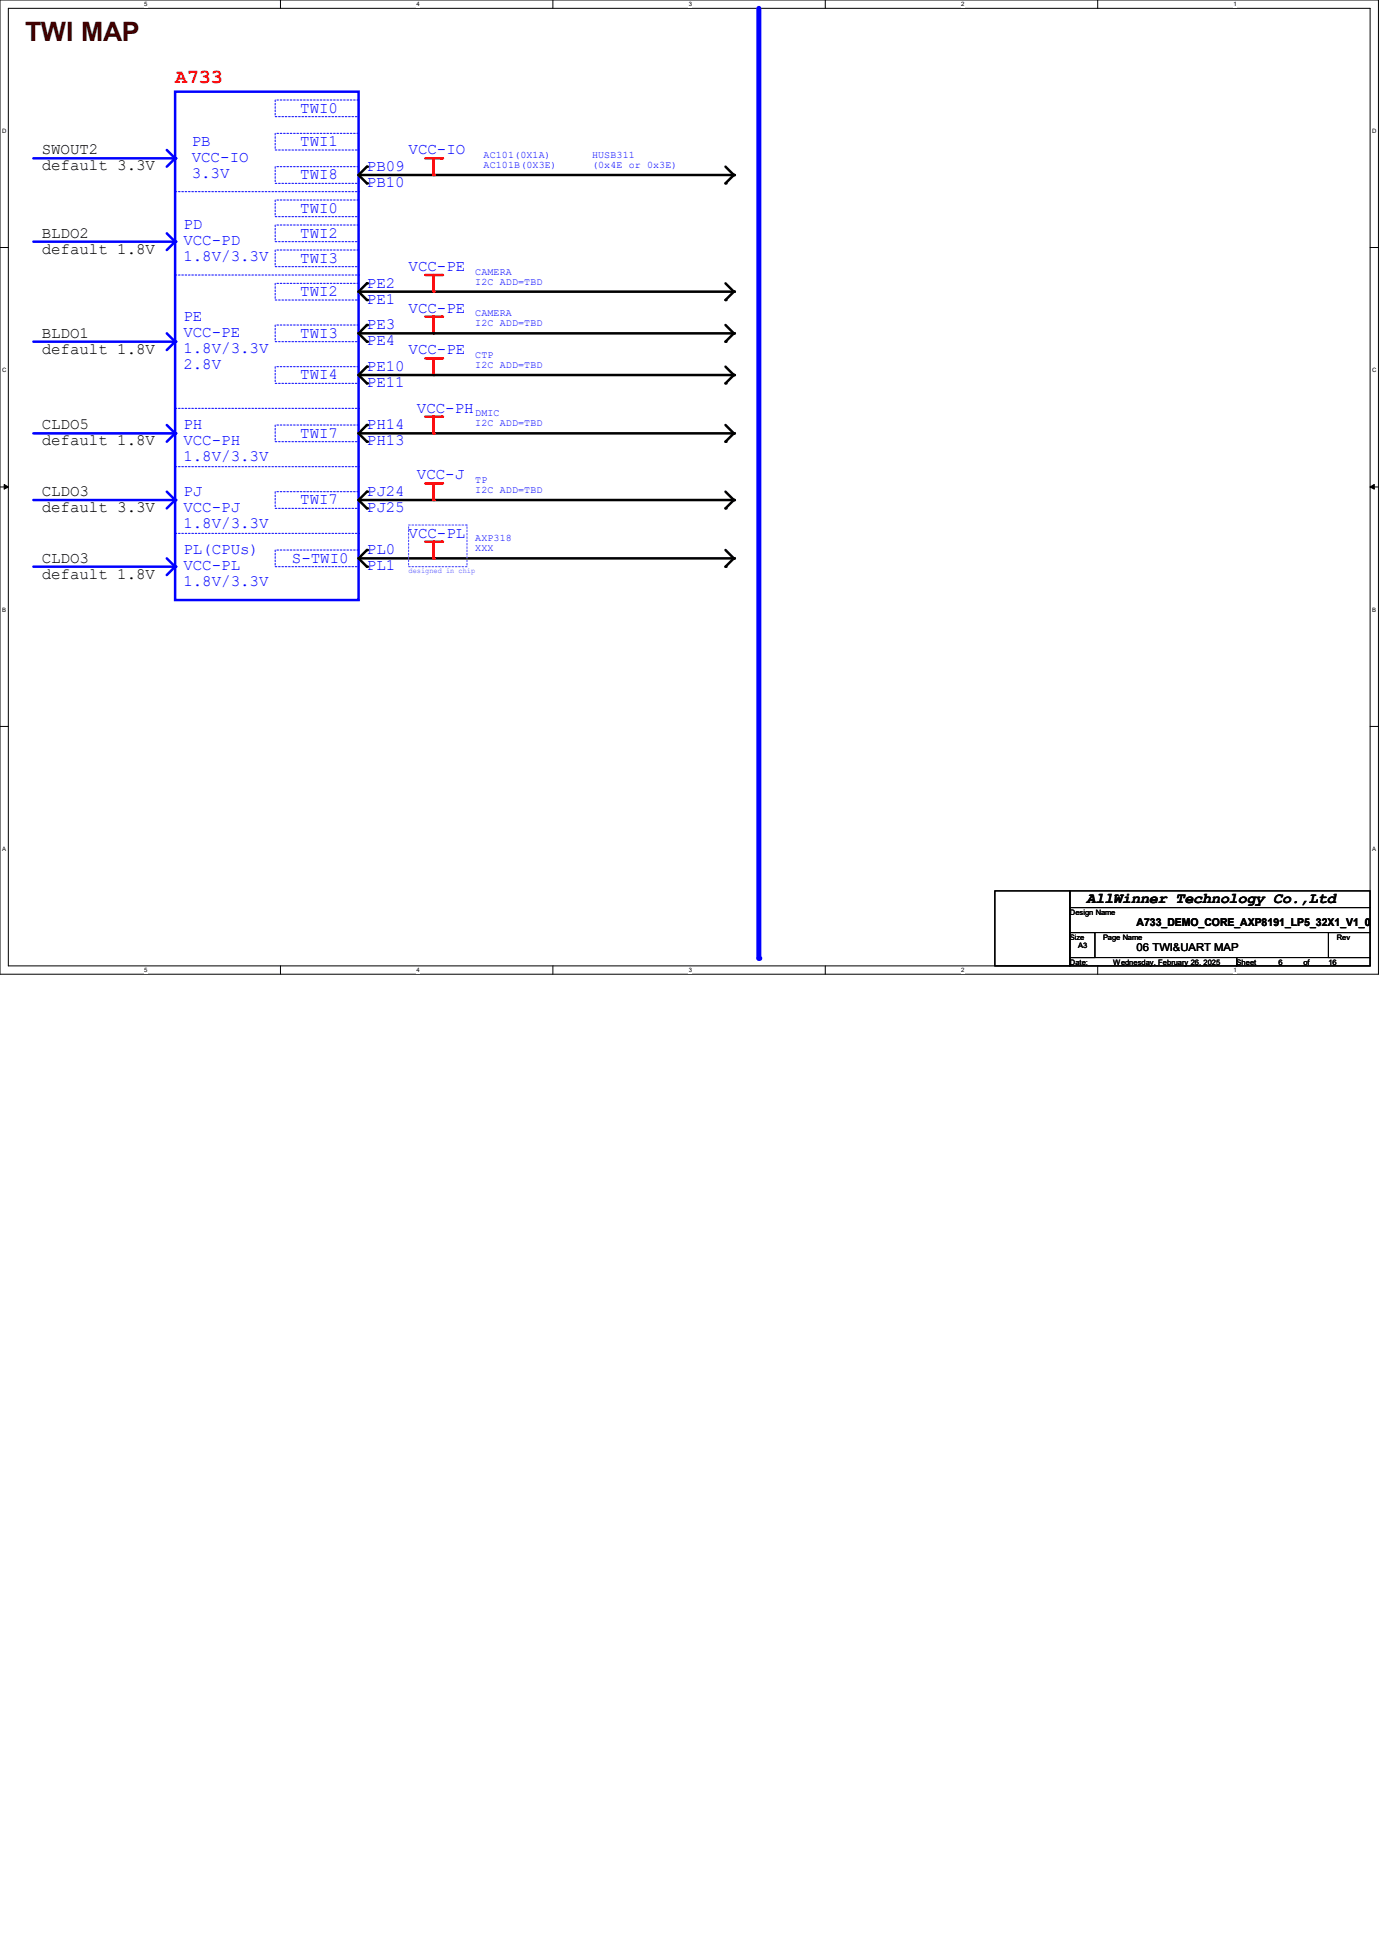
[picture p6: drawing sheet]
<svg xmlns="http://www.w3.org/2000/svg" width="210mm" height="297mm" viewBox="0 0 210 297" stroke-linecap="round" stroke-linejoin="round" font-family="sans-serif">
<defs><g id="words">
<text font-size="4.1" fill="#400000" x="3.8" y="6.3">TWI MAP</text>
<text font-size="3" fill="#f00" x="26.7" y="12.7">A733</text>
<g font-size="2.4" fill="#00f">
<text x="45.7" y="17.2">TWI0</text>
<text x="29.2" y="22.3">PB</text>
<text x="45.7" y="22.3">TWI1</text>
<text x="62.2" y="23.5">VCC-IO</text>
<text x="29.2" y="24.7">VCC-IO</text>
<text x="29.2" y="27.1">3.3V</text>
<text x="45.7" y="27.3">TWI8</text>
<text x="55.9" y="26.1">PB09</text>
<text x="55.9" y="28.5">PB10</text>
<text x="27.9" y="35">PD</text>
<text x="45.7" y="32.4">TWI0</text>
<text x="27.9" y="37.4">VCC-PD</text>
<text x="27.9" y="39.8">1.8V/3.3V</text>
<text x="45.7" y="36.2">TWI2</text>
<text x="45.7" y="40">TWI3</text>
<text x="62.2" y="41.3">VCC-PE</text>
<text x="45.7" y="45.1">TWI2</text>
<text x="55.9" y="43.9">PE2</text>
<text x="55.9" y="46.3">PE1</text>
<text x="62.2" y="47.7">VCC-PE</text>
<text x="27.9" y="48.9">PE</text>
<text x="27.9" y="51.4">VCC-PE</text>
<text x="27.9" y="53.8">1.8V/3.3V</text>
<text x="45.7" y="51.5">TWI3</text>
<text x="55.9" y="50.2">PE3</text>
<text x="55.9" y="52.6">PE4</text>
<text x="27.9" y="56.2">2.8V</text>
<text x="45.7" y="57.8">TWI4</text>
<text x="55.9" y="56.6">PE10</text>
<text x="55.9" y="59">PE11</text>
<text x="62.2" y="54">VCC-PE</text>
<text x="27.9" y="65.4">PH</text>
<text x="55.9" y="65.4">PH14</text>
<text x="63.5" y="62.9">VCC-PH</text>
<text x="27.9" y="67.9">VCC-PH</text>
<text x="27.9" y="70.3">1.8V/3.3V</text>
<text x="45.7" y="66.7">TWI7</text>
<text x="55.9" y="67.9">PH13</text>
<text x="27.9" y="75.6">PJ</text>
<text x="45.7" y="76.9">TWI7</text>
<text x="55.9" y="75.6">PJ24</text>
<text x="63.5" y="73.1">VCC-J</text>
<text x="27.9" y="78">VCC-PJ</text>
<text x="27.9" y="80.4">1.8V/3.3V</text>
<text x="55.9" y="78">PJ25</text>
<text x="62.2" y="82">VCC-PL</text>
<text x="27.9" y="84.5">PL(CPUs)</text>
<text x="27.9" y="86.9">VCC-PL</text>
<text x="27.9" y="89.3">1.8V/3.3V</text>
<text x="44.4" y="85.8">S-TWI0</text>
<text x="55.9" y="84.5">PL0</text>
<text x="55.9" y="86.9">PL1</text>
</g>
<g font-size="2.4">
<text x="6.3" y="23.5">SWOUT2</text>
<text x="6.3" y="26">default 3.3V</text>
<text x="6.3" y="36.2">BLDO2</text>
<text x="6.3" y="38.7">default 1.8V</text>
<text x="6.3" y="51.5">BLDO1</text>
<text x="6.3" y="53.9">default 1.8V</text>
<text x="6.3" y="65.4">CLDO5</text>
<text x="6.3" y="67.9">default 1.8V</text>
<text x="6.3" y="75.6">CLDO3</text>
<text x="6.3" y="78">default 3.3V</text>
<text x="6.3" y="85.8">CLDO3</text>
<text x="6.3" y="88.2">default 1.8V</text>
</g>
<text font-size="2.3" x="165.5" y="137.7">AllWinner Technology Co.,Ltd</text>
<g font-size="1.7">
<text x="173.1" y="141.1">A733_DEMO_CORE_AXP8191_LP5_32X1_V1_0</text>
<text x="173.1" y="144.9">06 TWI&amp;UART MAP</text>
</g>
<g font-size="1.5" fill="#00f">
<text x="73.7" y="24.1">AC101(0X1A)</text>
<text x="73.7" y="25.6">AC101B(0X3E)</text>
<text x="90.2" y="24.1">HUSB311</text>
<text x="90.2" y="25.6">(0x4E or 0x3E)</text>
<text x="72.4" y="41.9">CAMERA</text>
<text x="72.4" y="43.4">I2C ADD=TBD</text>
<text x="72.4" y="48.2">CAMERA</text>
<text x="72.4" y="49.7">I2C ADD=TBD</text>
<text x="72.4" y="54.6">CTP</text>
<text x="72.4" y="56.1">I2C ADD=TBD</text>
<text x="72.4" y="63.5">DMIC</text>
<text x="72.4" y="65">I2C ADD=TBD</text>
<text x="72.4" y="73.6">TP</text>
<text x="72.4" y="75.1">I2C ADD=TBD</text>
<text x="72.4" y="82.5">AXP318</text>
<text x="72.4" y="84">XXX</text>
</g>
<text font-size="1.1" fill="#8000ff" x="62.2" y="87.3">designed in chip</text>
<g font-size="1.1">
<text x="162.9" y="139.4">Design Name</text>
<text x="162.9" y="143.2">Size</text>
<text x="168" y="143.2">Page Name</text>
<text x="203.6" y="143.2">Rev</text>
<text x="162.9" y="147">Date:</text>
<text x="164.2" y="144.5">A3</text>
<text x="169.5" y="147">Wednesday, February 26, 2025</text>
<text x="188.3" y="147">Sheet</text>
<text x="194.7" y="147">6</text>
<text x="198.5" y="147">of</text>
<text x="202.3" y="147">16</text>
</g>
<g font-size=".9">
<text x="22" y=".9">5</text>
<text x="63.4" y=".9">4</text>
<text x="104.9" y=".9">3</text>
<text x="146.4" y=".9">2</text>
<text x="187.9" y=".9">1</text>
<text x=".3" y="20.3">D</text>
<text x="209" y="20.3">D</text>
<text x=".3" y="56.7">C</text>
<text x="209" y="56.7">C</text>
<text x=".3" y="93.2">B</text>
<text x="209" y="93.2">B</text>
<text x=".3" y="129.7">A</text>
<text x="209" y="129.7">A</text>
<text x="22" y="148.1">5</text>
<text x="63.4" y="148.1">4</text>
<text x="104.9" y="148.1">3</text>
<text x="146.4" y="148.1">2</text>
<text x="187.9" y="148.1">1</text>
</g>
</g></defs>
<path d="M0 0h209.9v148.5h-209.9zM1.3 1.3h207.4v145.9h-207.4z" fill="none" stroke="#000" stroke-width=".15"/>
<g fill="#fff">
<path d="M22 .1h.5v1h-.5z"/>
<path d="M22 147.3h.5v1h-.5z"/>
</g>
<path d="M42.7 0v1.3M42.7 147.2v1.3" fill="none" stroke="#000" stroke-width=".15"/>
<g fill="#fff">
<path d="M63.4 .1h.5v1h-.5z"/>
<path d="M63.4 147.3h.5v1h-.5z"/>
</g>
<path d="M84.2 0v1.3M84.2 147.2v1.3" fill="none" stroke="#000" stroke-width=".15"/>
<g fill="#fff">
<path d="M104.9 .1h.5v1h-.5z"/>
<path d="M104.9 147.3h.5v1h-.5z"/>
</g>
<path d="M125.7 0v1.3M125.7 147.2v1.3" fill="none" stroke="#000" stroke-width=".15"/>
<g fill="#fff">
<path d="M146.4 .1h.5v1h-.5z"/>
<path d="M146.4 147.3h.5v1h-.5z"/>
</g>
<path d="M167.2 0v1.3M167.2 147.2v1.3" fill="none" stroke="#000" stroke-width=".15"/>
<g fill="#fff">
<path d="M187.9 .1h.5v1h-.5z"/>
<path d="M187.9 147.3h.5v1h-.5z"/>
<path d="M.3 19.5h.7v1h-.7z"/>
<path d="M209 19.5h.6v1h-.6z"/>
<path d="M.3 55.9h.7v1h-.7z"/>
<path d="M209 55.9h.6v1h-.6z"/>
</g>
<path d="M0 37.7h1.3M208.7 37.7h1.2" fill="none" stroke="#000" stroke-width=".15"/>
<g fill="#fff">
<path d="M.3 92.4h.6v1h-.6z"/>
<path d="M209 92.4h.6v1h-.6z"/>
</g>
<path d="M0 74.2h1.3M208.7 74.2h1.2" fill="none" stroke="#000" stroke-width=".15"/>
<path d="M.6 73.8l.7 .4-.7 .3zM208.7 74.2l.6-.4v.7z" fill="#000" stroke="#000" stroke-width=".15"/>
<g fill="#fff">
<path d="M.3 128.9h.6v1h-.6z"/>
<path d="M209 128.9h.5v1h-.5z"/>
</g>
<path d="M0 110.7h1.3M208.7 110.7h1.2" fill="none" stroke="#000" stroke-width=".15"/>
<path d="M41.9 20.3h12.7v2.6h-12.7zM41.9 30.5h12.7v2.5h-12.7zM41.9 49.5h12.7v2.6h-12.7zM41.9 55.9h12.7v2.5h-12.7zM41.9 43.2h12.7v2.5h-12.7zM41.9 64.8h12.7v2.5h-12.7z" fill="none" stroke="#00f" stroke-width=".15" stroke-dasharray=".3"/>
<path d="M26.7 14h27.9v77.4h-27.9zM5.1 24.1h21.6" fill="none" stroke="#00f" stroke-width=".38"/>
<circle cx="26.7" cy="24.1" r=".19" fill="#00f"/>
<path d="M41.9 15.2h12.7v2.6h-12.7zM41.9 25.4h12.7v2.5h-12.7z" fill="none" stroke="#00f" stroke-width=".15" stroke-dasharray=".3"/>
<path d="M26.7 24.1l-1.3 1.3" fill="none" stroke="#00f" stroke-width=".38"/>
<circle cx="26.7" cy="24.1" r=".19" fill="#00f"/>
<path d="M25.4 22.9l1.3 1.2" fill="none" stroke="#00f" stroke-width=".38"/>
<circle cx="26.7" cy="24.1" r=".19" fill="#00f"/>
<path d="M5.1 36.8h21.6" fill="none" stroke="#00f" stroke-width=".38"/>
<circle cx="26.7" cy="36.8" r=".19" fill="#00f"/>
<path d="M25.4 35.6l1.3 1.2" fill="none" stroke="#00f" stroke-width=".38"/>
<circle cx="26.7" cy="36.8" r=".19" fill="#00f"/>
<path d="M26.7 36.8l-1.3 1.3" fill="none" stroke="#00f" stroke-width=".38"/>
<circle cx="26.7" cy="36.8" r=".19" fill="#00f"/>
<path d="M5.1 76.2h21.6" fill="none" stroke="#00f" stroke-width=".38"/>
<circle cx="26.7" cy="76.2" r=".19" fill="#00f"/>
<path d="M26.7 76.2l-1.3 1.3" fill="none" stroke="#00f" stroke-width=".38"/>
<circle cx="26.7" cy="76.2" r=".19" fill="#00f"/>
<path d="M25.4 74.9l1.3 1.3" fill="none" stroke="#00f" stroke-width=".38"/>
<circle cx="26.7" cy="76.2" r=".19" fill="#00f"/>
<path d="M41.9 74.9h12.7v2.6h-12.7zM41.9 83.8h12.7v2.6h-12.7z" fill="none" stroke="#00f" stroke-width=".15" stroke-dasharray=".3"/>
<path d="M5.1 86.4h21.6" fill="none" stroke="#00f" stroke-width=".38"/>
<circle cx="26.7" cy="86.4" r=".19" fill="#00f"/>
<path d="M26.7 86.4l-1.3 1.2" fill="none" stroke="#00f" stroke-width=".38"/>
<circle cx="26.7" cy="86.4" r=".19" fill="#00f"/>
<path d="M25.4 85.1l1.3 1.3" fill="none" stroke="#00f" stroke-width=".38"/>
<circle cx="26.7" cy="86.4" r=".19" fill="#00f"/>
<path d="M54.6 44.4h57.2M54.6 44.4l1.3 1.3M55.9 43.2l-1.3 1.2M110.5 43.2l1.3 1.2M111.8 44.4l-1.3 1.3" fill="none" stroke="#000" stroke-width=".38"/>
<g fill="#000">
<circle cx="55.9" cy="45.7" r=".19"/>
<circle cx="55.9" cy="43.2" r=".19"/>
<circle cx="110.5" cy="45.7" r=".19"/>
<circle cx="111.8" cy="44.5" r=".19"/>
</g>
<path d="M64.8 63.5h2.5" fill="none" stroke="#f00" stroke-width=".38"/>
<circle cx="67.3" cy="63.5" r=".19" fill="#f00"/>
<path d="M54.6 66h57.2M54.6 66l1.3 1.3M55.9 64.8l-1.3 1.2M110.5 64.8l1.3 1.2M111.8 66l-1.3 1.3" fill="none" stroke="#000" stroke-width=".38"/>
<g fill="#000">
<circle cx="55.9" cy="67.3" r=".19"/>
<circle cx="55.9" cy="64.8" r=".19"/>
<circle cx="110.5" cy="67.3" r=".19"/>
<circle cx="111.8" cy="66" r=".19"/>
</g>
<path d="M66 63.5v2.5" fill="none" stroke="#f00" stroke-width=".38"/>
<circle cx="66" cy="66" r=".19" fill="#f00"/>
<path d="M64.8 82.5h2.5" fill="none" stroke="#f00" stroke-width=".38"/>
<circle cx="67.3" cy="82.6" r=".19" fill="#f00"/>
<path d="M54.6 85.1h57.2M54.6 85.1l1.3 1.3M55.9 83.8l-1.3 1.3M110.5 83.8l1.3 1.3M111.8 85.1l-1.3 1.3" fill="none" stroke="#000" stroke-width=".38"/>
<g fill="#000">
<circle cx="55.9" cy="83.8" r=".19"/>
<circle cx="55.9" cy="86.4" r=".19"/>
<circle cx="110.5" cy="86.4" r=".19"/>
<circle cx="111.8" cy="85.1" r=".19"/>
</g>
<path d="M66 82.5v2.6" fill="none" stroke="#f00" stroke-width=".38"/>
<circle cx="66" cy="85.1" r=".19" fill="#f00"/>
<path d="M62.2 80h8.9v6.4h-8.9z" fill="none" stroke="#8000ff" stroke-width=".15" stroke-dasharray=".3 .3"/>
<path d="M115.6 1.3v144.7" fill="none" stroke="#00f" stroke-width=".76"/>
<circle cx="115.6" cy="146" r=".38" fill="#00f"/>
<path d="M64.8 41.9h2.5" fill="none" stroke="#f00" stroke-width=".38"/>
<circle cx="67.3" cy="41.9" r=".19" fill="#f00"/>
<path d="M66 41.9v2.5" fill="none" stroke="#f00" stroke-width=".38"/>
<circle cx="66" cy="44.4" r=".19" fill="#f00"/>
<path d="M54.6 26.7h57.2" fill="none" stroke="#000" stroke-width=".38"/>
<circle cx="111.8" cy="26.7" r=".19" fill="#000"/>
<path d="M64.8 24.1h2.5" fill="none" stroke="#f00" stroke-width=".38"/>
<circle cx="67.3" cy="24.1" r=".19" fill="#f00"/>
<path d="M66 24.1v2.6" fill="none" stroke="#f00" stroke-width=".38"/>
<circle cx="66" cy="26.7" r=".19" fill="#f00"/>
<path d="M55.9 25.4l-1.3 1.3 1.3 1.2M110.5 25.4l1.3 1.3-1.3 1.2" fill="none" stroke="#000" stroke-width=".38"/>
<g fill="#000">
<circle cx="55.9" cy="27.9" r=".19"/>
<circle cx="55.9" cy="25.4" r=".19"/>
<circle cx="110.5" cy="27.9" r=".19"/>
<circle cx="111.8" cy="26.7" r=".19"/>
</g>
<path d="M26.7 29.2h27.9M41.9 34.3h12.7v2.5h-12.7zM41.9 38.1h12.7v2.5h-12.7zM54.6 29.2h.1M26.7 41.9h27.9M54.6 41.9h.1" fill="none" stroke="#00f" stroke-width=".15" stroke-dasharray=".3"/>
<path d="M66 48.3v2.5" fill="none" stroke="#f00" stroke-width=".38"/>
<circle cx="66" cy="50.8" r=".19" fill="#f00"/>
<path d="M64.8 48.3h2.5" fill="none" stroke="#f00" stroke-width=".38"/>
<circle cx="67.3" cy="48.3" r=".19" fill="#f00"/>
<path d="M54.6 50.8l1.3 1.3M54.6 50.8h57.2M55.9 49.5l-1.3 1.3M110.5 49.5l1.3 1.3M111.8 50.8l-1.3 1.3" fill="none" stroke="#000" stroke-width=".38"/>
<g fill="#000">
<circle cx="55.9" cy="52.1" r=".19"/>
<circle cx="55.9" cy="49.5" r=".19"/>
<circle cx="110.5" cy="52.1" r=".19"/>
<circle cx="111.8" cy="50.8" r=".19"/>
</g>
<path d="M66 54.6v2.5" fill="none" stroke="#f00" stroke-width=".38"/>
<circle cx="66" cy="57.1" r=".19" fill="#f00"/>
<path d="M64.8 54.6h2.5" fill="none" stroke="#f00" stroke-width=".38"/>
<circle cx="67.3" cy="54.6" r=".19" fill="#f00"/>
<path d="M54.6 57.1h57.2M54.6 57.1l1.3 1.3M55.9 55.9l-1.3 1.2M110.5 55.9l1.3 1.2M111.8 57.1l-1.3 1.3" fill="none" stroke="#000" stroke-width=".38"/>
<g fill="#000">
<circle cx="55.9" cy="55.9" r=".19"/>
<circle cx="55.9" cy="58.4" r=".19"/>
<circle cx="110.5" cy="58.4" r=".19"/>
<circle cx="111.8" cy="57.1" r=".19"/>
</g>
<path d="M5.1 52.1h21.6" fill="none" stroke="#00f" stroke-width=".38"/>
<circle cx="26.7" cy="52.1" r=".19" fill="#00f"/>
<path d="M26.7 52.1l-1.3 1.2" fill="none" stroke="#00f" stroke-width=".38"/>
<circle cx="26.7" cy="52.1" r=".19" fill="#00f"/>
<path d="M25.4 50.8l1.3 1.3" fill="none" stroke="#00f" stroke-width=".38"/>
<circle cx="26.7" cy="52.1" r=".19" fill="#00f"/>
<path d="M26.7 62.2h27.9M54.6 62.2h.1" fill="none" stroke="#00f" stroke-width=".15" stroke-dasharray=".3"/>
<path d="M25.4 64.8l1.3 1.2" fill="none" stroke="#00f" stroke-width=".38"/>
<circle cx="26.7" cy="66" r=".19" fill="#00f"/>
<path d="M26.7 66l-1.3 1.3" fill="none" stroke="#00f" stroke-width=".38"/>
<circle cx="26.7" cy="66" r=".19" fill="#00f"/>
<path d="M5.1 66h21.6" fill="none" stroke="#00f" stroke-width=".38"/>
<circle cx="26.7" cy="66" r=".19" fill="#00f"/>
<path d="M26.7 71.1h27.9M54.6 71.1h.1" fill="none" stroke="#00f" stroke-width=".15" stroke-dasharray=".3"/>
<path d="M64.8 73.7h2.5" fill="none" stroke="#f00" stroke-width=".38"/>
<circle cx="67.3" cy="73.7" r=".19" fill="#f00"/>
<path d="M54.6 76.2l1.3 1.3M54.6 76.2h57.2M55.9 74.9l-1.3 1.3M110.5 74.9l1.3 1.3M111.8 76.2l-1.3 1.3" fill="none" stroke="#000" stroke-width=".38"/>
<g fill="#000">
<circle cx="55.9" cy="74.9" r=".19"/>
<circle cx="55.9" cy="77.5" r=".19"/>
<circle cx="110.5" cy="77.5" r=".19"/>
<circle cx="111.8" cy="76.2" r=".19"/>
</g>
<path d="M66 73.7v2.5" fill="none" stroke="#f00" stroke-width=".38"/>
<circle cx="66" cy="76.2" r=".19" fill="#f00"/>
<path d="M26.7 81.3h27.9M26.7 91.4h27.9M54.6 81.3h.1M54.6 91.4h.1" fill="none" stroke="#00f" stroke-width=".15" stroke-dasharray=".3"/>
<path d="M151.5 135.8h11.4v11.4h-11.4zM162.9 135.8h45.8v2.5h-45.8zM162.9 138.3h45.8v3.8h-45.8zM162.9 142.1h3.9v3.8h-3.9zM162.9 145.9h25.4v1.3h-25.4zM188.3 145.9h20.4v1.3h-20.4zM202.3 142.1h6.4v3.8h-6.4z" fill="none" stroke="#000" stroke-width=".15"/>
<use href="#words"/>
</svg>
